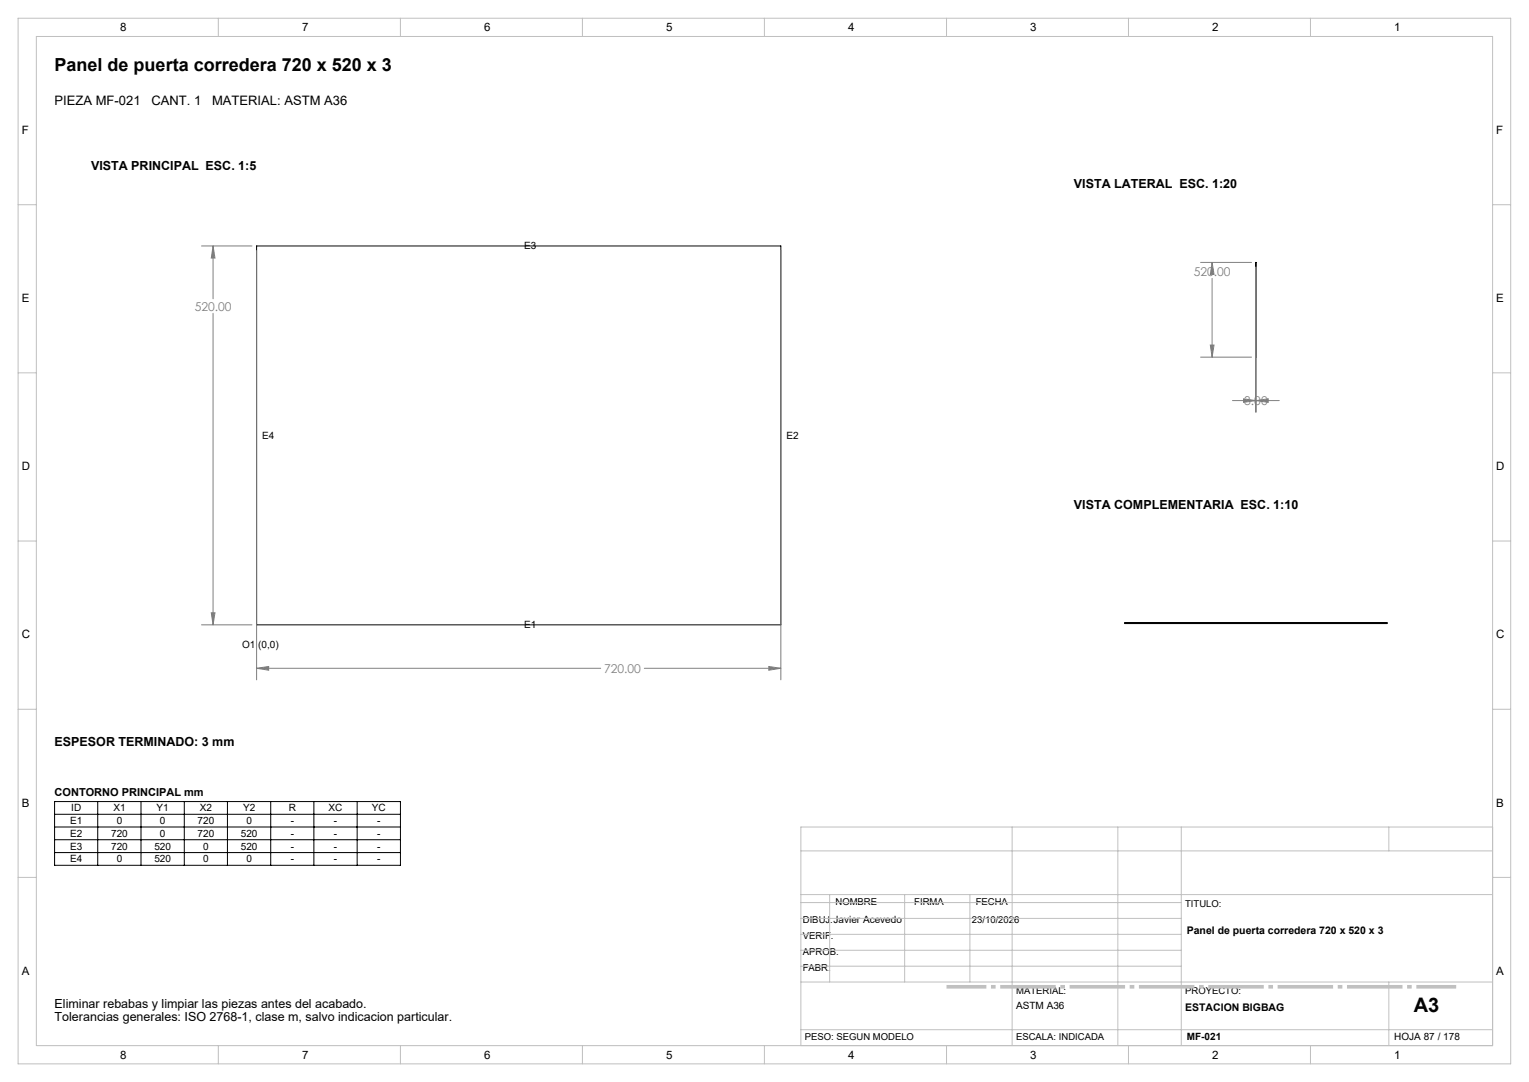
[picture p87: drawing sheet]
<svg xmlns="http://www.w3.org/2000/svg" width="420mm" height="297mm" viewBox="0 0 420 297" stroke-linecap="round" stroke-linejoin="round" font-family="sans-serif">
<defs><g id="words">
<text font-size="5.5" x="388.4" y="277.8">A3</text>
<text font-size="4.9" x="15" y="19.5">Panel de puerta corredera 720 x 520 x 3</text>
<g font-size="3.6">
<text x="15" y="28.8">PIEZA MF-021</text>
<text x="41.6" y="28.8">CANT. 1</text>
<text x="58.3" y="28.8">MATERIAL: ASTM A36</text>
</g>
<g font-size="3.4">
<text x="25" y="46.7">VISTA PRINCIPAL ESC. 1:5</text>
<text x="295" y="51.7">VISTA LATERAL ESC. 1:20</text>
<text x="295" y="139.7">VISTA COMPLEMENTARIA ESC. 1:10</text>
<text x="15" y="204.7">ESPESOR TERMINADO: 3 mm</text>
<text x="15" y="276.7">Eliminar rebabas y limpiar las piezas antes del acabado.</text>
<text x="15" y="280.2">Tolerancias generales: ISO 2768-1, clase m, salvo indicacion particular.</text>
</g>
<g font-size="3.3" fill="#808080">
<text x="327.9" y="75.7">520.00</text>
<text x="53.5" y="85.3">520.00</text>
<text x="341.8" y="111.2">3.00</text>
<text x="165.9" y="184.7">720.00</text>
</g>
<g font-size="3.2">
<text x="33" y="8.6">8</text>
<text x="83" y="8.6">7</text>
<text x="133" y="8.6">6</text>
<text x="183" y="8.6">5</text>
<text x="233" y="8.6">4</text>
<text x="283" y="8.6">3</text>
<text x="333" y="8.6">2</text>
<text x="383" y="8.6">1</text>
<text x="6" y="36.8">F</text>
<text x="411" y="36.8">F</text>
<text x="6" y="82.9">E</text>
<text x="411" y="82.9">E</text>
<text x="6" y="129.1">D</text>
<text x="411" y="129.1">D</text>
<text x="6" y="175.3">C</text>
<text x="411" y="175.3">C</text>
<text x="6" y="221.4">B</text>
<text x="411" y="221.4">B</text>
<text x="6" y="267.6">A</text>
<text x="411" y="267.6">A</text>
<text x="33" y="290.6">8</text>
<text x="83" y="290.6">7</text>
<text x="133" y="290.6">6</text>
<text x="183" y="290.6">5</text>
<text x="233" y="290.6">4</text>
<text x="283" y="290.6">3</text>
<text x="333" y="290.6">2</text>
<text x="383" y="290.6">1</text>
</g>
<text font-size="3" x="15" y="218.5">CONTORNO PRINCIPAL mm</text>
<g font-size="2.9">
<text x="326" y="256.5">Panel de puerta corredera 720 x 520 x 3</text>
<text x="325.6" y="277.5">ESTACION BIGBAG</text>
</g>
<g font-size="2.7">
<text x="144" y="68.4">E3</text>
<text x="72" y="120.4">E4</text>
<text x="216" y="120.4">E2</text>
<text x="144" y="172.4">E1</text>
<text x="66.5" y="177.9">O1 (0,0)</text>
<text x="19.3" y="226.2">E1</text>
<text x="19.6" y="222.7">ID</text>
<text x="31.1" y="222.7">X1</text>
<text x="32" y="226.2">0</text>
<text x="43" y="222.7">Y1</text>
<text x="43.9" y="226.2">0</text>
<text x="54.3" y="226.2">720</text>
<text x="54.9" y="222.7">X2</text>
<text x="66.8" y="222.7">Y2</text>
<text x="67.7" y="226.2">0</text>
<text x="79.3" y="222.7">R</text>
<text x="79.9" y="226.2">-</text>
<text x="90.3" y="222.7">XC</text>
<text x="91.7" y="226.2">-</text>
<text x="102.2" y="222.7">YC</text>
<text x="103.6" y="226.2">-</text>
<text x="19.3" y="229.7">E2</text>
<text x="19.3" y="233.2">E3</text>
<text x="30.5" y="229.7">720</text>
<text x="30.5" y="233.2">720</text>
<text x="42.4" y="233.2">520</text>
<text x="43.9" y="229.7">0</text>
<text x="54.3" y="229.7">720</text>
<text x="55.8" y="233.2">0</text>
<text x="66.1" y="229.7">520</text>
<text x="66.1" y="233.2">520</text>
<text x="79.9" y="229.7">-</text>
<text x="79.9" y="233.2">-</text>
<text x="91.7" y="229.7">-</text>
<text x="91.7" y="233.2">-</text>
<text x="103.6" y="229.7">-</text>
<text x="103.6" y="233.2">-</text>
<text x="19.3" y="236.7">E4</text>
<text x="32" y="236.7">0</text>
<text x="42.4" y="236.7">520</text>
<text x="55.8" y="236.7">0</text>
<text x="67.7" y="236.7">0</text>
<text x="79.9" y="236.7">-</text>
<text x="91.7" y="236.7">-</text>
<text x="103.6" y="236.7">-</text>
<text x="279.1" y="276.8">ASTM A36</text>
<text x="326" y="285.4">MF-021</text>
<text x="383" y="285.4">HOJA 87 / 178</text>
</g>
<g font-size="2.6">
<text x="229.5" y="248.4">NOMBRE</text>
<text x="251.1" y="248.4">FIRMA</text>
<text x="268" y="248.4">FECHA</text>
<text x="325.6" y="249">TITULO:</text>
<text x="220.5" y="253.3">DIBUJ.Javier Acevedo</text>
<text x="220.5" y="257.7">VERIF.</text>
<text x="267" y="253.3">23/10/2026</text>
<text x="220.5" y="262">APROB.</text>
<text x="220.5" y="266.4">FABR.</text>
<text x="279.1" y="273">MATERIAL:</text>
<text x="325.6" y="273">PROYECTO:</text>
<text x="221.1" y="285.5">PESO: SEGUN MODELO</text>
<text x="279.1" y="285.5">ESCALA: INDICADA</text>
</g>
</g></defs>
<g fill="none" stroke="#000" stroke-width=".27">
<path d="M70.5 67.5h144v104h-144zM344.9 72h.2v26h-.2zM309 170.9h72v.3h-72zM15 220h95v17.5h-95zM15 223.5h95M15 227h95M15 230.5h95M15 234h95M26.8 220v17.5M38.7 220v17.5M50.6 220v17.5M62.5 220v17.5"/>
<path d="M74.4 220v17.5M86.2 220v17.5M98.1 220v17.5"/>
</g>
<g fill="none" stroke="#808080" stroke-width=".27">
<path d="M55.4 67.5h13.8M58.5 67.5l.6 3.3h-1.1zM58.5 67.5v14.5M70.5 68.8v117.8M214.5 68.8v117.8M329.8 72h14M333 72l.5 3.3h-1zM333 72v.4M333 76.4v21.6M344.9 73.3v39.8M345.1 73.3v39.8M58.5 86v85.5"/>
<path d="M329.8 98h14M332.5 94.7h1l-.5 3.3zM338.6 110h6.3M341.6 109.5l3.3 .5-3.3 .5zM345.1 110l3.3-.5v1zM345.1 110h6.3M55.4 171.5h13.8M58 168.2h1.1l-.6 3.3zM70.5 183.4l3.3-.5v1.1zM70.5 183.4h94.5M177 183.4h37.5M211.2 182.9l3.3 .5-3.3 .6z"/>
</g>
<path d="M260 270.9h140" fill="none" stroke="#c0c0c0" stroke-width="1" stroke-dasharray="15.2 1.3 1.3 1.3" stroke-dashoffset="4.3" stroke-linecap="butt"/>
<g fill="none" stroke="#c0c0c0" stroke-width=".27">
<path d="M5 5h410v287h-410zM10 10h400v277h-400zM60 5v5M110 5v5M160 5v5M210 5v5M260 5v5M310 5v5M360 5v5M5 56.2h5M410 56.2h5M5 102.3h5"/>
<path d="M410 102.3h5M5 148.5h5M410 148.5h5M5 194.7h5M410 194.7h5M220 233.6h190M278 227v60M307.1 227v60M324.5 227v60M381.5 227v6.6M410 227h-190v60M5 240.8h5"/>
<path d="M220 245.6h190M220 256.5h104.5M220 252.1h104.5M220 247.8h104.5M227.9 245.6v24M248.5 245.6v24M266.4 245.6v24M410 240.8h5M220 269.6h190M220 265.2h104.5M220 260.8h104.5M381.5 269.6v17.4"/>
<path d="M60 287v5M110 287v5M160 287v5M210 287v5M220 282.6h190M260 287v5M310 287v5M360 287v5"/>
</g>
<path d="M70.5 183.4l3.3-.5v1.1zM211.2 182.9l3.3 .5-3.3 .6zM58 168.2h1.1l-.6 3.3zM58.5 67.5l.6 3.3h-1.1zM341.6 109.5l3.3 .5-3.3 .5zM345.1 110l3.3-.5v1zM332.5 94.7h1l-.5 3.3zM333 72l.5 3.3h-1z" fill="#808080"/>
<use href="#words"/>
</svg>
